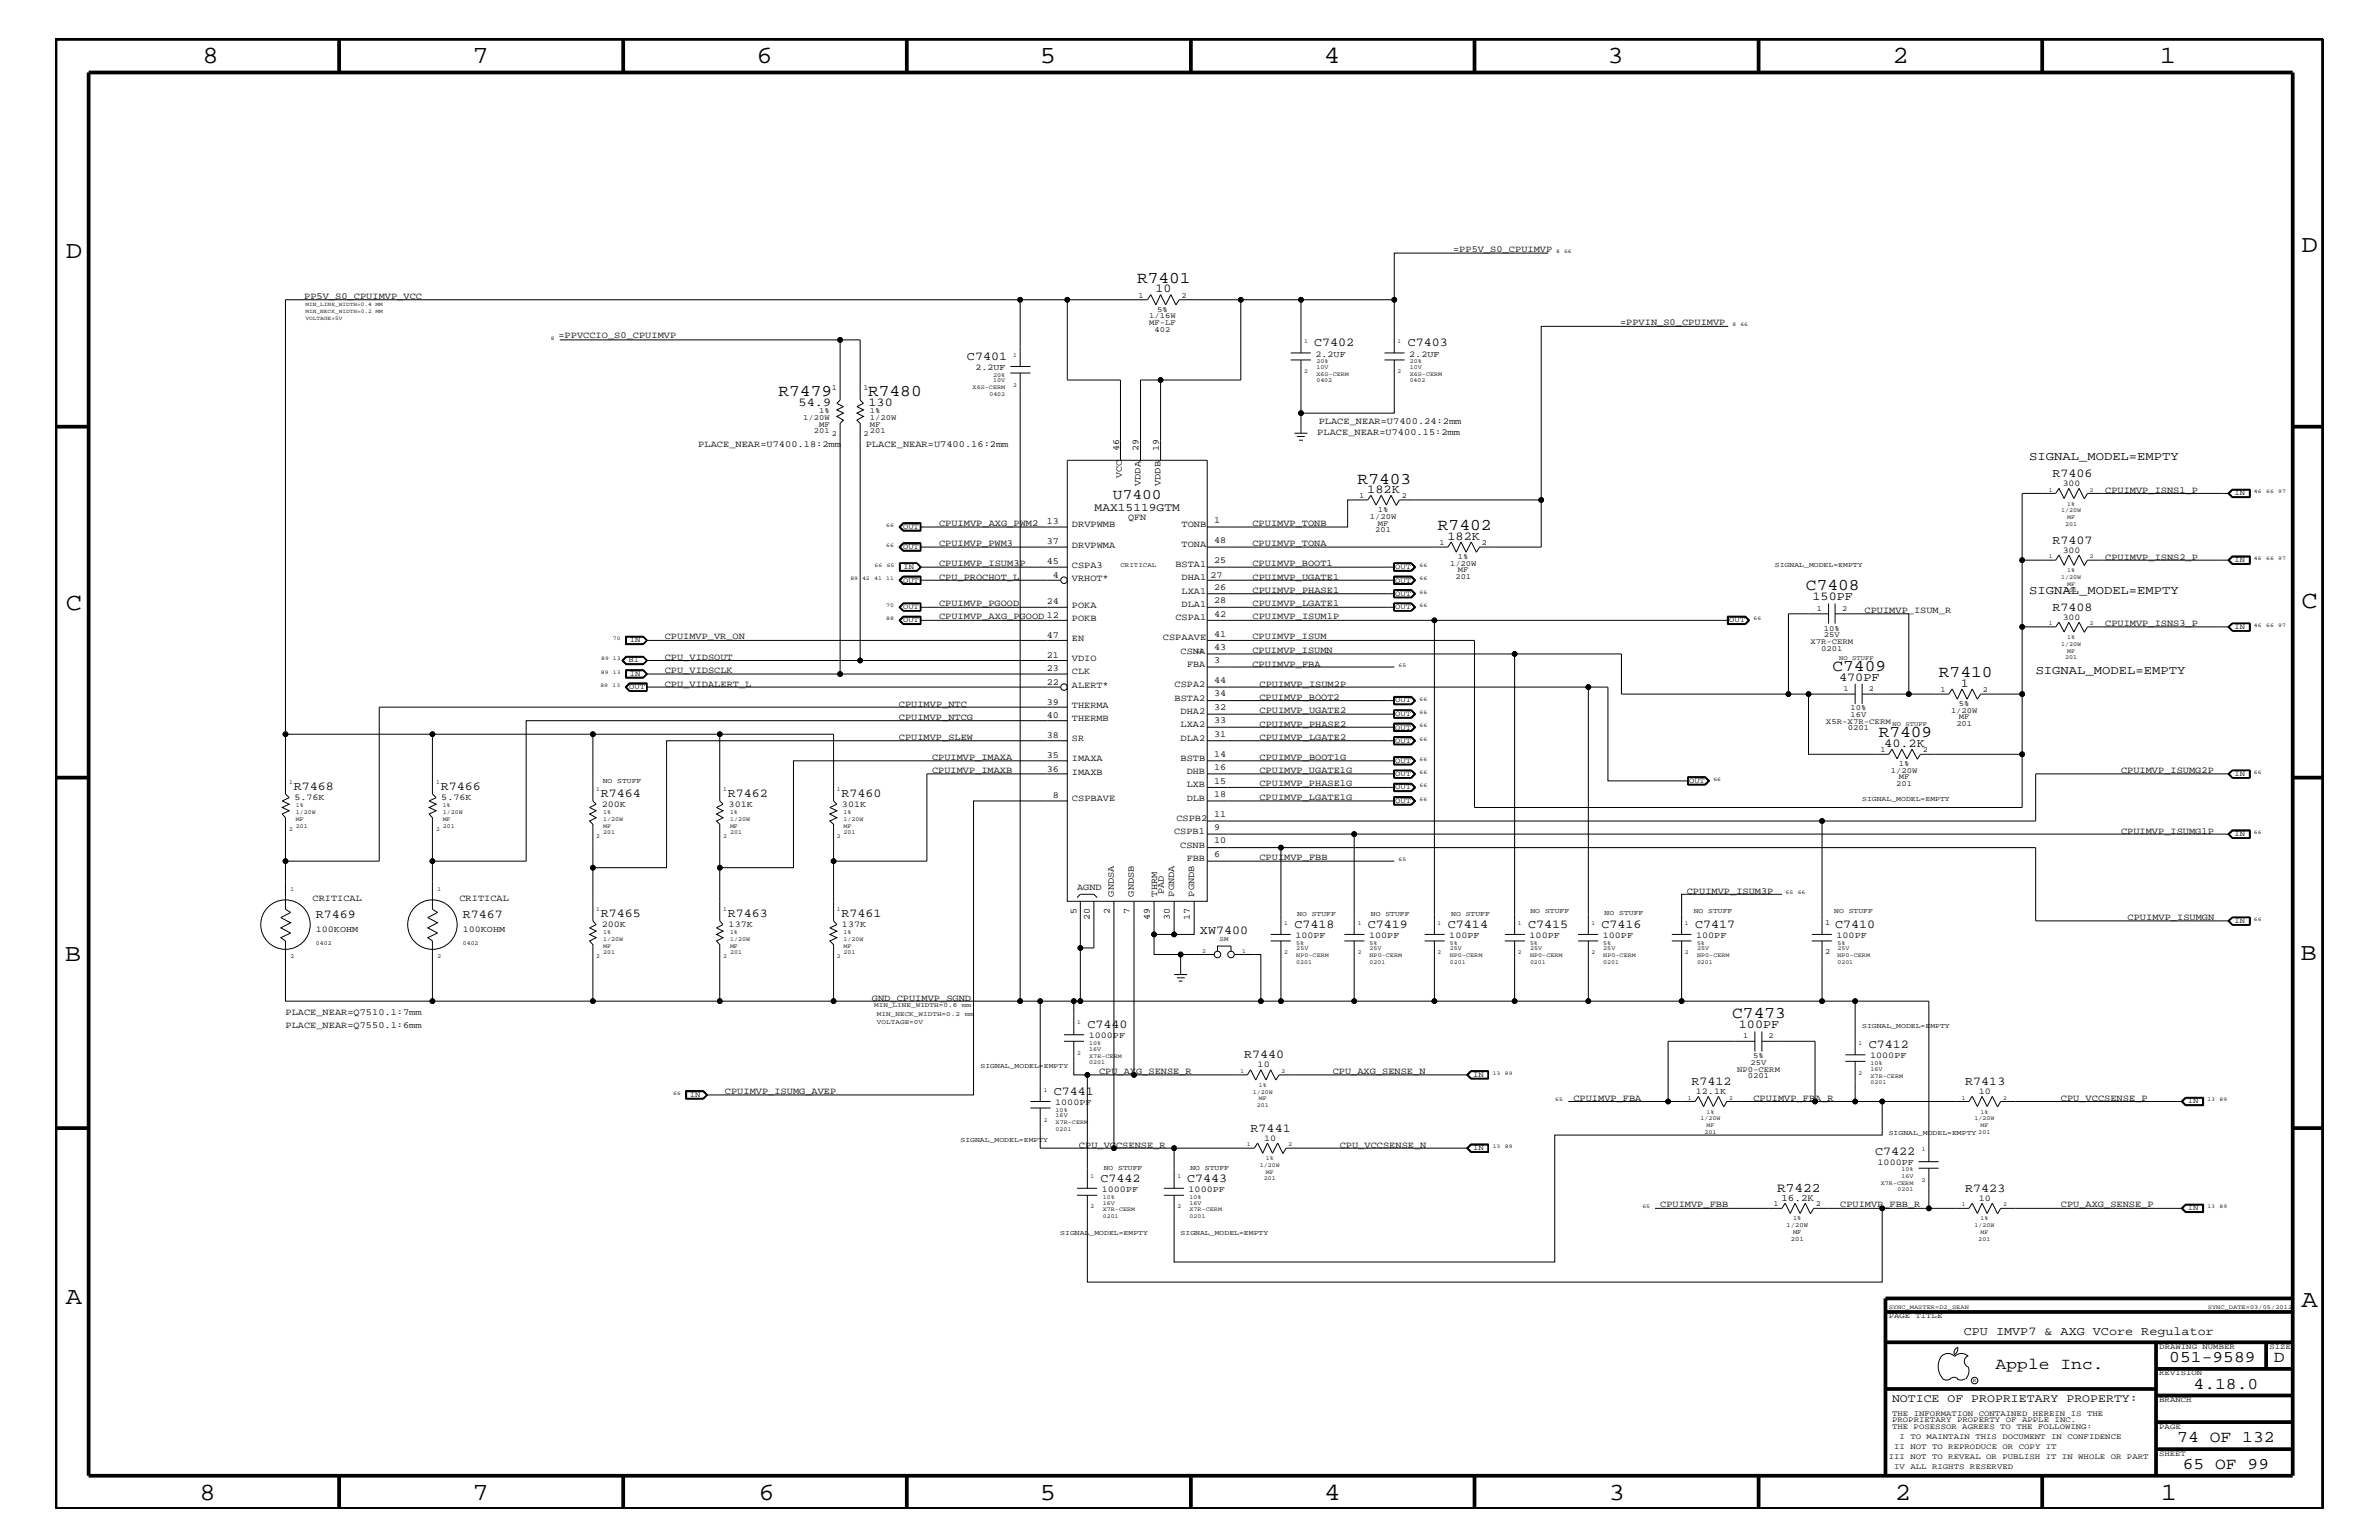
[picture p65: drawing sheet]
<svg xmlns="http://www.w3.org/2000/svg" width="432mm" height="279mm" viewBox="0 0 432 279" stroke-linecap="round" stroke-linejoin="round" font-family="sans-serif">
<defs><g id="words">
<g font-size="4.5">
<text x="36.7" y="11.5">8</text>
<text x="85.8" y="11.5">7</text>
<text x="137.3" y="11.5">6</text>
<text x="188.7" y="11.5">5</text>
<text x="240.3" y="11.5">4</text>
<text x="291.8" y="11.5">3</text>
<text x="343.5" y="11.5">2</text>
<text x="392" y="11.5">1</text>
<text x="11.9" y="46.8">D</text>
<text x="417.7" y="45.7">D</text>
<text x="11.9" y="110.6">C</text>
<text x="417.7" y="110.3">C</text>
<text x="11.8" y="174.3">B</text>
<text x="417.6" y="174.2">B</text>
<text x="11.9" y="236.7">A</text>
<text x="417.7" y="237.1">A</text>
<text x="36.2" y="272.1">8</text>
<text x="85.8" y="272.1">7</text>
<text x="137.7" y="272.1">6</text>
<text x="188.7" y="272.1">5</text>
<text x="240.4" y="272.1">4</text>
<text x="292" y="272.1">3</text>
<text x="343.9" y="272.1">2</text>
<text x="392.2" y="272.1">1</text>
</g>
<g font-size="3">
<text x="206.4" y="51.3">R7401</text>
<text x="141.3" y="71.8">R7479</text>
<text x="157.6" y="71.8">R7480</text>
<text x="246.4" y="87.7">R7403</text>
<text x="261" y="96.2">R7402</text>
<text x="327.8" y="107.1">C7408</text>
<text x="332.6" y="121.7">C7409</text>
<text x="351.9" y="122.9">R7410</text>
<text x="341" y="133.8">R7409</text>
<text x="314.4" y="184.7">C7473</text>
<text x="362.2" y="248.4">Apple Inc.</text>
<text x="393.7" y="247.1">051-9589</text>
<text x="398.1" y="252">4.18.0</text>
<text x="412.7" y="247.1">D</text>
<text x="395.2" y="261.6">74 OF 132</text>
<text x="396.2" y="266.6">65 OF 99</text>
</g>
<text font-size="2.6" x="202" y="90.6">U7400</text>
<text font-size="2.4" x="322.5" y="216.2">R7422</text>
<g font-size="2.2">
<text x="209.7" y="53">10</text>
<text x="175.5" y="65.3">C7401</text>
<text x="238.5" y="62.9">C7402</text>
<text x="255.5" y="62.9">C7403</text>
<text x="144.9" y="73.7">54.9</text>
<text x="157.6" y="73.7">130</text>
<text x="368.3" y="83.5">SIGNAL_MODEL=EMPTY</text>
<text x="248.2" y="89.4">182K</text>
<text x="372.5" y="86.5">R7406</text>
<text x="262.7" y="97.9">182K</text>
<text x="372.5" y="98.7">R7407</text>
<text x="368.3" y="107.7">SIGNAL_MODEL=EMPTY</text>
<text x="329" y="108.9">150PF</text>
<text x="372.5" y="110.8">R7408</text>
<text x="333.8" y="123.5">470PF</text>
<text x="355.9" y="124.6">1</text>
<text x="369.5" y="122.3">SIGNAL_MODEL=EMPTY</text>
<text x="342" y="135.5">40.2K</text>
<text x="53.3" y="143.4">R7468</text>
<text x="80" y="143.4">R7466</text>
<text x="109.1" y="144.6">R7464</text>
<text x="132.1" y="144.6">R7462</text>
<text x="152.7" y="144.6">R7460</text>
<text x="57.3" y="166.5">R7469</text>
<text x="84" y="166.5">R7467</text>
<text x="109.1" y="166.4">R7465</text>
<text x="132.1" y="166.4">R7463</text>
<text x="152.7" y="166.4">R7461</text>
<text x="217.8" y="169.4">XW7400</text>
<text x="234.9" y="168.3">C7418</text>
<text x="248.2" y="168.3">C7419</text>
<text x="262.8" y="168.3">C7414</text>
<text x="277.4" y="168.3">C7415</text>
<text x="290.7" y="168.3">C7416</text>
<text x="307.7" y="168.3">C7417</text>
<text x="333.1" y="168.3">C7410</text>
<text x="197.4" y="186.5">C7440</text>
<text x="225.8" y="192">R7440</text>
<text x="315.6" y="186.5">100PF</text>
<text x="339.2" y="190.2">C7412</text>
<text x="307" y="196.8">R7412</text>
<text x="356.7" y="196.8">R7413</text>
<text x="191.3" y="198.7">C7441</text>
<text x="227" y="205.3">R7441</text>
<text x="340.4" y="209.6">C7422</text>
<text x="199.7" y="214.4">C7442</text>
<text x="215.5" y="214.4">C7443</text>
<text x="356.7" y="216.2">R7423</text>
<text x="356.4" y="242.3">CPU IMVP7 &amp; AXG VCore Regulator</text>
</g>
<g font-size="2.1">
<text x="198.7" y="92.7">MAX15119GTM</text>
<text x="343.4" y="254.4">NOTICE OF PROPRIETARY PROPERTY:</text>
</g>
<text font-size="1.8" x="323.3" y="217.9">16.2K</text>
<g font-size="1.7">
<text x="263.7" y="45.7">=PP5V_S0_CPUIMVP</text>
<text x="55.2" y="54.2">PP5V_S0_CPUIMVP_VCC</text>
<text x="294" y="59">=PPVIN_S0_CPUIMVP</text>
<text x="101.3" y="61.4">=PPVCCIO_S0_CPUIMVP</text>
<text x="239.4" y="76.9">PLACE_NEAR=U7400.24:2mm</text>
<text x="126.7" y="81.1">PLACE_NEAR=U7400.18:2mm</text>
<text x="157.1" y="81.1">PLACE_NEAR=U7400.16:2mm</text>
<text x="203.1" y="81.8" transform="rotate(-90 203.1 81.8)">46</text>
<text x="206.7" y="81.8" transform="rotate(-90 206.7 81.8)">29</text>
<text x="210.3" y="81.8" transform="rotate(-90 210.3 81.8)">19</text>
<text x="239.1" y="78.9">PLACE_NEAR=U7400.15:2mm</text>
<text x="203.6" y="86.8" transform="rotate(-90 203.6 86.8)">VCC</text>
<text x="207" y="88.2" transform="rotate(-90 207 88.2)">VDDA</text>
<text x="210.7" y="88.2" transform="rotate(-90 210.7 88.2)">VDDB</text>
<text x="382.1" y="89.4">CPUIMVP_ISNS1_P</text>
<text x="170.4" y="95.4">CPUIMVP_AXG_PWM2</text>
<text x="190" y="95.1">13</text>
<text x="194.6" y="95.7">DRVPWMB</text>
<text x="204.8" y="94.3">QFN</text>
<text x="214.5" y="95.6">TONB</text>
<text x="220.4" y="94.9">1</text>
<text x="227.3" y="95.4">CPUIMVP_TONB</text>
<text x="170.4" y="99.1">CPUIMVP_PWM3</text>
<text x="190" y="98.7">37</text>
<text x="194.6" y="99.3">DRVPWMA</text>
<text x="214.5" y="99.3">TONA</text>
<text x="220.4" y="98.5">48</text>
<text x="227.3" y="99.1">CPUIMVP_TONA</text>
<text x="382.1" y="101.5">CPUIMVP_ISNS2_P</text>
<text x="170.4" y="102.7">CPUIMVP_ISUM3P</text>
<text x="170.4" y="105.2">CPU_PROCHOT_L</text>
<text x="190" y="102.4">45</text>
<text x="191.1" y="104.8">4</text>
<text x="194.6" y="103">CSPA3</text>
<text x="194.6" y="105.4">VRHOT*</text>
<text x="213.4" y="102.9">BSTA1</text>
<text x="214.5" y="107.7">LXA1</text>
<text x="214.5" y="105.3">DHA1</text>
<text x="219.7" y="104.8">27</text>
<text x="220.4" y="102.1">25</text>
<text x="220.4" y="107">26</text>
<text x="227.3" y="105.2">CPUIMVP_UGATE1</text>
<text x="227.3" y="107.6">CPUIMVP_PHASE1</text>
<text x="227.3" y="102.7">CPUIMVP_BOOT1</text>
<text x="170.4" y="110">CPUIMVP_PGOOD</text>
<text x="170.4" y="112.4">CPUIMVP_AXG_PGOOD 12</text>
<text x="190" y="109.7">24</text>
<text x="194.6" y="112.7">POKB</text>
<text x="194.6" y="110.3">POKA</text>
<text x="213.4" y="112.6">CSPA1</text>
<text x="214.5" y="110.2">DLA1</text>
<text x="220.4" y="109.4">28</text>
<text x="220.4" y="111.9">42</text>
<text x="227.3" y="112.4">CPUIMVP_ISUM1P</text>
<text x="227.3" y="110">CPUIMVP_LGATE1</text>
<text x="338.4" y="111.2">CPUIMVP_ISUM_R</text>
<text x="382.1" y="113.7">CPUIMVP_ISNS3_P</text>
<text x="120.6" y="116">CPUIMVP_VR_ON</text>
<text x="120.6" y="119.7">CPU_VIDSOUT</text>
<text x="190" y="115.8">47</text>
<text x="190" y="119.4">21</text>
<text x="194.6" y="116.4">EN</text>
<text x="211.1" y="116.2">CSPAAVE</text>
<text x="214.3" y="118.6">CSNA</text>
<text x="220.4" y="117.9">43</text>
<text x="220.4" y="115.5">41</text>
<text x="227.3" y="116">CPUIMVP_ISUM</text>
<text x="227.3" y="118.5">CPUIMVP_ISUMN</text>
<text x="120.6" y="124.6">CPU_VIDALERT_L</text>
<text x="120.6" y="122.1">CPU_VIDSCLK</text>
<text x="190" y="124.2">22</text>
<text x="190" y="121.8">23</text>
<text x="194.6" y="122.4">CLK</text>
<text x="194.6" y="120">VDIO</text>
<text x="194.6" y="124.8">ALERT*</text>
<text x="213.2" y="124.7">CSPA2</text>
<text x="215.5" y="121">FBA</text>
<text x="220.4" y="120.3">3</text>
<text x="220.4" y="124">44</text>
<text x="227.3" y="120.9">CPUIMVP_FBA</text>
<text x="228.6" y="124.6">CPUIMVP_ISUM2P</text>
<text x="163.2" y="128.2">CPUIMVP_NTC</text>
<text x="163.2" y="130.6">CPUIMVP_NTCG</text>
<text x="190" y="127.9">39</text>
<text x="190" y="130.3">40</text>
<text x="194.6" y="130.8">THERMB</text>
<text x="194.6" y="128.5">THERMA</text>
<text x="213.2" y="127.1">BSTA2</text>
<text x="214.3" y="131.9">LXA2</text>
<text x="214.3" y="129.6">DHA2</text>
<text x="220.4" y="128.8">32</text>
<text x="220.4" y="126.4">34</text>
<text x="220.4" y="131.3">33</text>
<text x="228.6" y="131.9">CPUIMVP_PHASE2</text>
<text x="228.6" y="129.4">CPUIMVP_UGATE2</text>
<text x="228.6" y="126.9">CPUIMVP_BOOT2</text>
<text x="163.2" y="134.2">CPUIMVP_SLEW</text>
<text x="169.2" y="137.9">CPUIMVP_IMAXA</text>
<text x="190" y="137.5">35</text>
<text x="190" y="133.9">38</text>
<text x="194.6" y="134.5">SR</text>
<text x="214.3" y="134.4">DLA2</text>
<text x="220.4" y="133.6">31</text>
<text x="220.4" y="137.3">14</text>
<text x="228.6" y="137.9">CPUIMVP_BOOT1G</text>
<text x="228.6" y="134.2">CPUIMVP_LGATE2</text>
<text x="169.2" y="140.3">CPUIMVP_IMAXB</text>
<text x="190" y="140">36</text>
<text x="194.6" y="140.6">IMAXB</text>
<text x="194.6" y="138.1">IMAXA</text>
<text x="214.3" y="138">BSTB</text>
<text x="215.4" y="140.4">DHB</text>
<text x="215.4" y="142.9">LXB</text>
<text x="220.4" y="139.7">16</text>
<text x="220.4" y="142.2">15</text>
<text x="228.6" y="140.3">CPUIMVP_UGATE1G</text>
<text x="228.6" y="142.7">CPUIMVP_PHASE1G</text>
<text x="385" y="140.3">CPUIMVP_ISUMG2P</text>
<text x="191.1" y="144.8">8</text>
<text x="194.6" y="145.4">CSPBAVE</text>
<text x="213.5" y="149">CSPB2</text>
<text x="215.4" y="145.3">DLB</text>
<text x="220.4" y="144.6">18</text>
<text x="220.4" y="148.2">11</text>
<text x="228.6" y="145.1">CPUIMVP_LGATE1G</text>
<text x="213.1" y="151.3">CSPB1</text>
<text x="214.2" y="153.8">CSNB</text>
<text x="220.4" y="155.5">6</text>
<text x="220.4" y="153">10</text>
<text x="220.4" y="150.7">9</text>
<text x="385" y="151.2">CPUIMVP_ISUMG1P</text>
<text x="195.5" y="161.4">AGND</text>
<text x="215.4" y="156.2">FBB</text>
<text x="228.6" y="156.1">CPUIMVP_FBB</text>
<text x="56.7" y="163.5">CRITICAL</text>
<text x="83.4" y="163.5">CRITICAL</text>
<text x="195.4" y="165.8" transform="rotate(-90 195.4 165.8)">5</text>
<text x="197.8" y="166.9" transform="rotate(-90 197.8 166.9)">20</text>
<text x="201.4" y="165.8" transform="rotate(-90 201.4 165.8)">2</text>
<text x="202.2" y="162.7" transform="rotate(-90 202.2 162.7)">GNDSA</text>
<text x="205.1" y="165.8" transform="rotate(-90 205.1 165.8)">7</text>
<text x="205.8" y="162.7" transform="rotate(-90 205.8 162.7)">GNDSB</text>
<text x="208.7" y="166.9" transform="rotate(-90 208.7 166.9)">49</text>
<text x="210.1" y="162.7" transform="rotate(-90 210.1 162.7)">THRM</text>
<text x="211.2" y="162.2" transform="rotate(-90 211.2 162.2)">PAD</text>
<text x="212.3" y="166.9" transform="rotate(-90 212.3 166.9)">30</text>
<text x="213.1" y="162.7" transform="rotate(-90 213.1 162.7)">PGNDA</text>
<text x="216" y="166.9" transform="rotate(-90 216 166.9)">17</text>
<text x="216.7" y="162.7" transform="rotate(-90 216.7 162.7)">PGNDB</text>
<text x="306.2" y="162.2">CPUIMVP_ISUM3P</text>
<text x="386.2" y="167">CPUIMVP_ISUMGN</text>
<text x="51.8" y="184.1">PLACE_NEAR=Q7510.1:7mm</text>
<text x="158.2" y="181.6">GND_CPUIMVP_SGND</text>
<text x="51.8" y="186.5">PLACE_NEAR=Q7550.1:6mm</text>
<text x="199.5" y="194.8">CPU_AXG_SENSE_R</text>
<text x="241.9" y="194.8">CPU_AXG_SENSE_N</text>
<text x="131.6" y="198.5">CPUIMVP_ISUMG_AVEP</text>
<text x="285.6" y="199.7">CPUIMVP_FBA</text>
<text x="318.3" y="199.7">CPUIMVP_FBA_R</text>
<text x="374.1" y="199.7">CPU_VCCSENSE_P</text>
<text x="195.8" y="208.2">CPU_VCCSENSE_R</text>
<text x="243.2" y="208.2">CPU_VCCSENSE_N</text>
<text x="301.3" y="219.1">CPUIMVP_FBB</text>
<text x="334" y="219.1">CPUIMVP_FBB_R</text>
<text x="374.1" y="219.1">CPU_AXG_SENSE_P</text>
</g>
<g font-size="1.6">
<text x="238.8" y="64.7">2.2UF</text>
<text x="255.8" y="64.7">2.2UF</text>
<text x="177" y="67.1">2.2UF</text>
<text x="374.4" y="88.2">300</text>
<text x="374.4" y="100.4">300</text>
<text x="374.4" y="112.5">300</text>
<text x="53.4" y="145.1">5.76K</text>
<text x="80.1" y="145.1">5.76K</text>
<text x="109.2" y="146.4">200K</text>
<text x="132.2" y="146.4">301K</text>
<text x="152.8" y="146.4">301K</text>
<text x="57.3" y="169.1">100KOHM</text>
<text x="84" y="169.1">100KOHM</text>
<text x="109.2" y="168.2">200K</text>
<text x="132.2" y="168.2">137K</text>
<text x="152.8" y="168.2">137K</text>
<text x="235.1" y="170.1">100PF</text>
<text x="248.5" y="170.1">100PF</text>
<text x="263.1" y="170.1">100PF</text>
<text x="277.6" y="170.1">100PF</text>
<text x="290.9" y="170.1">100PF</text>
<text x="307.8" y="170.1">100PF</text>
<text x="333.3" y="170.1">100PF</text>
<text x="197.6" y="188.3">1000PF</text>
<text x="339.4" y="192">1000PF</text>
<text x="228.3" y="193.7">10</text>
<text x="191.5" y="200.4">1000PF</text>
<text x="307.8" y="198.5">12.1K</text>
<text x="359.2" y="198.5">10</text>
<text x="229.4" y="207">10</text>
<text x="340.8" y="211.4">1000PF</text>
<text x="200" y="216.2">1000PF</text>
<text x="215.7" y="216.2">1000PF</text>
<text x="359.2" y="217.9">10</text>
</g>
<g font-size="1.4">
<text x="206.7" y="54">1</text>
<text x="208.6" y="57.8">1/16W</text>
<text x="208.6" y="59">MF-LF</text>
<text x="210" y="56.6">5%</text>
<text x="214.5" y="54">2</text>
<text x="209.5" y="60.2">402</text>
<text x="151" y="70.7">1</text>
<text x="156.7" y="70.7">1</text>
<text x="145.8" y="76.2">1/20W</text>
<text x="148.7" y="75">1%</text>
<text x="148.7" y="77.4">MF</text>
<text x="157.9" y="75">1%</text>
<text x="157.9" y="76.2">1/20W</text>
<text x="157.9" y="77.4">MF</text>
<text x="147.7" y="78.6">201</text>
<text x="151" y="79.2">2</text>
<text x="156.7" y="79.2">2</text>
<text x="157.9" y="78.6">201</text>
<text x="405.6" y="89.9">IN</text>
<text x="163.9" y="96">OUT</text>
<text x="246.7" y="90.4">1</text>
<text x="248.6" y="94.2">1/20W</text>
<text x="250.1" y="95.4">MF</text>
<text x="250.1" y="92.9">1%</text>
<text x="254.4" y="90.4">2</text>
<text x="163.9" y="99.6">OUT</text>
<text x="249.6" y="96.5">201</text>
<text x="261.3" y="98.8">1</text>
<text x="264.6" y="101.4">1%</text>
<text x="269" y="98.8">2</text>
<text x="163.9" y="105.7">OUT</text>
<text x="164" y="103.2">IN</text>
<text x="253.2" y="103.2">OUT</text>
<text x="253.2" y="105.7">OUT</text>
<text x="263.2" y="102.6">1/20W</text>
<text x="264.2" y="105">201</text>
<text x="264.6" y="103.8">MF</text>
<text x="405.6" y="102.1">IN</text>
<text x="163.9" y="110.5">OUT</text>
<text x="163.9" y="112.9">OUT</text>
<text x="253.2" y="108.1">OUT</text>
<text x="253.2" y="110.5">OUT</text>
<text x="313.9" y="112.9">OUT</text>
<text x="329.8" y="110.8">1</text>
<text x="334.3" y="110.8">2</text>
<text x="114.3" y="116.5">IN</text>
<text x="328.6" y="116.8">X7R-CERM</text>
<text x="330.5" y="118.1">0201</text>
<text x="331" y="115.6">25V</text>
<text x="331" y="114.4">10%</text>
<text x="405.6" y="114.2">IN</text>
<text x="114" y="120.2">BI</text>
<text x="114.2" y="125.1">OUT</text>
<text x="114.3" y="122.6">IN</text>
<text x="334.6" y="125.3">1</text>
<text x="339.2" y="125.3">2</text>
<text x="352.2" y="125.5">1</text>
<text x="359.9" y="125.5">2</text>
<text x="253.2" y="127.5">OUT</text>
<text x="253.2" y="129.9">OUT</text>
<text x="331.4" y="131.3">X5R-X7R-CERM</text>
<text x="335.9" y="130.2">16V</text>
<text x="335.9" y="128.9">10%</text>
<text x="354.1" y="129.3">1/20W</text>
<text x="355.1" y="131.7">201</text>
<text x="355.6" y="130.5">MF</text>
<text x="355.6" y="128">5%</text>
<text x="253.2" y="132.4">OUT</text>
<text x="253.2" y="134.7">OUT</text>
<text x="335.4" y="132.5">0201</text>
<text x="341.3" y="136.4">1</text>
<text x="349" y="136.4">2</text>
<text x="253.2" y="138.4">OUT</text>
<text x="253.2" y="140.8">OUT</text>
<text x="253.2" y="143.2">OUT</text>
<text x="306.6" y="142">OUT</text>
<text x="343.2" y="140.2">1/20W</text>
<text x="344.2" y="142.6">201</text>
<text x="344.6" y="139">1%</text>
<text x="344.6" y="141.4">MF</text>
<text x="405.6" y="140.8">IN</text>
<text x="253.2" y="145.7">OUT</text>
<text x="405.6" y="151.8">IN</text>
<text x="331.3" y="167.8">1</text>
<text x="405.6" y="167.5">IN</text>
<text x="331.3" y="173.2">2</text>
<text x="316.4" y="188.3">1</text>
<text x="318.2" y="192">5%</text>
<text x="321" y="188.3">2</text>
<text x="267.4" y="195.4">IN</text>
<text x="315.3" y="194.4">NP0-CERM</text>
<text x="317.2" y="195.6">0201</text>
<text x="317.8" y="193.2">25V</text>
<text x="125.2" y="199">IN</text>
<text x="397.1" y="200.2">IN</text>
<text x="267.4" y="208.7">IN</text>
<text x="321.9" y="218.9">1</text>
<text x="329.6" y="218.9">2</text>
<text x="397.1" y="219.6">IN</text>
<text x="342.8" y="239.2">PAGE TITLE</text>
<text x="391.9" y="244.7">DRAWING NUMBER</text>
<text x="411.9" y="244.7">SIZE</text>
<text x="391.9" y="249.5">REVISION</text>
<text x="343.4" y="256.8">THE INFORMATION CONTAINED HEREIN IS THE</text>
<text x="391.9" y="254.4">BRANCH</text>
<text x="343.4" y="258">PROPRIETARY PROPERTY OF APPLE INC.</text>
<text x="343.4" y="259.3">THE POSESSOR AGREES TO THE FOLLOWING:</text>
<text x="343.8" y="262.9">II NOT TO REPRODUCE OR COPY IT</text>
<text x="344.8" y="261.1">I TO MAINTAIN THIS DOCUMENT IN CONFIDENCE</text>
<text x="391.9" y="259.3">PAGE</text>
<text x="342.8" y="264.7">III NOT TO REVEAL OR PUBLISH IT IN WHOLE OR PART</text>
<text x="343.8" y="266.6">IV ALL RIGHTS RESERVED</text>
<text x="391.9" y="264.1">SHEET</text>
</g>
<g font-size="1.3">
<text x="322.2" y="102.9">SIGNAL_MODEL=EMPTY</text>
<text x="109.4" y="142">NO STUFF</text>
<text x="338" y="145.3">SIGNAL_MODEL=EMPTY</text>
<text x="235.5" y="166.2">NO STUFF</text>
<text x="248.8" y="166.2">NO STUFF</text>
<text x="263.4" y="166.2">NO STUFF</text>
<text x="277.8" y="165.6">NO STUFF</text>
<text x="291.3" y="166.1">NO STUFF</text>
<text x="307.4" y="165.7">NO STUFF</text>
<text x="332.9" y="165.7">NO STUFF</text>
<text x="338" y="186.5">SIGNAL_MODEL=EMPTY</text>
<text x="178" y="193.7">SIGNAL_MODEL=EMPTY</text>
<text x="174.3" y="207.1">SIGNAL_MODEL=EMPTY</text>
<text x="342.8" y="205.9">SIGNAL_MODEL=EMPTY</text>
<text x="200.3" y="212.3">NO STUFF</text>
<text x="216.1" y="212.3">NO STUFF</text>
<text x="192.4" y="224.1">SIGNAL_MODEL=EMPTY</text>
<text x="214.3" y="224.1">SIGNAL_MODEL=EMPTY</text>
</g>
<g font-size="1.2">
<text x="203.4" y="102.9">CRITICAL</text>
<text x="333.8" y="119.7">NO STUFF</text>
<text x="343.5" y="131.8">NO STUFF</text>
<text x="221.4" y="170.7">SM</text>
<text x="158.7" y="182.7">MIN_LINE_WIDTH=0.6</text>
<text x="159.2" y="185.7">VOLTAGE=0V</text>
<text x="159.2" y="184.3">MIN_NECK_WIDTH=0.2</text>
<text x="174.6" y="182.7">mm</text>
<text x="175.1" y="184.3">mm</text>
<text x="325.5" y="221.4">1%</text>
<text x="324.3" y="222.6">1/20W</text>
<text x="325" y="225.1">201</text>
<text x="325.5" y="223.9">MF</text>
</g>
<g font-size="1.1">
<text x="183.9" y="64.7">1</text>
<text x="236.7" y="62.3">1</text>
<text x="238.9" y="65.9">20%</text>
<text x="253.7" y="62.3">1</text>
<text x="255.9" y="65.9">20%</text>
<text x="176.5" y="70.6">X6S-CERM</text>
<text x="179.6" y="71.8">0402</text>
<text x="180.3" y="68.4">20%</text>
<text x="180.3" y="69.4">10V</text>
<text x="183.9" y="70.1">2</text>
<text x="236.7" y="67.7">2</text>
<text x="238.9" y="69.4">0402</text>
<text x="238.9" y="68.2">X6S-CERM</text>
<text x="238.9" y="67">10V</text>
<text x="253.7" y="67.7">2</text>
<text x="255.9" y="69.4">0402</text>
<text x="255.9" y="68.2">X6S-CERM</text>
<text x="255.9" y="67">10V</text>
<text x="371.9" y="89.2">1</text>
<text x="379.3" y="89.2">2</text>
<text x="374.1" y="92.9">1/20W</text>
<text x="374.8" y="95.4">201</text>
<text x="375.2" y="94.2">MF</text>
<text x="375.2" y="91.7">1%</text>
<text x="371.9" y="101.3">1</text>
<text x="379.3" y="101.3">2</text>
<text x="374.1" y="105">1/20W</text>
<text x="374.8" y="107.5">201</text>
<text x="375.2" y="106.3">MF</text>
<text x="375.2" y="103.8">1%</text>
<text x="371.9" y="113.4">1</text>
<text x="379.3" y="113.4">2</text>
<text x="374.1" y="117.2">1/20W</text>
<text x="374.8" y="119.6">201</text>
<text x="375.2" y="118.4">MF</text>
<text x="375.2" y="115.9">1%</text>
<text x="52.5" y="142.3">1</text>
<text x="79.2" y="142.3">1</text>
<text x="108.2" y="143.5">1</text>
<text x="131.2" y="143.5">1</text>
<text x="151.9" y="143.5">1</text>
<text x="53.7" y="146.5">1%</text>
<text x="53.7" y="147.7">1/20W</text>
<text x="53.7" y="149">MF</text>
<text x="80.3" y="146.5">1%</text>
<text x="80.3" y="147.7">1/20W</text>
<text x="80.3" y="149">MF</text>
<text x="109.5" y="147.7">1%</text>
<text x="109.5" y="149">1/20W</text>
<text x="132.5" y="149">1/20W</text>
<text x="132.5" y="147.7">1%</text>
<text x="153.1" y="149">1/20W</text>
<text x="153.1" y="147.7">1%</text>
<text x="52.5" y="150.7">2</text>
<text x="53.7" y="150.1">201</text>
<text x="79.2" y="150.7">2</text>
<text x="80.3" y="150.1">201</text>
<text x="108.2" y="152">2</text>
<text x="109.5" y="150.1">MF</text>
<text x="109.5" y="151.3">201</text>
<text x="131.2" y="152">2</text>
<text x="132.5" y="150.1">MF</text>
<text x="132.5" y="151.3">201</text>
<text x="151.9" y="152">2</text>
<text x="153.1" y="150.1">MF</text>
<text x="153.1" y="151.3">201</text>
<text x="52.7" y="161.7">1</text>
<text x="79.4" y="161.7">1</text>
<text x="108.2" y="165.3">1</text>
<text x="131.2" y="165.3">1</text>
<text x="151.9" y="165.3">1</text>
<text x="233.1" y="167.8">1</text>
<text x="246.5" y="167.8">1</text>
<text x="260.9" y="167.8">1</text>
<text x="275.5" y="167.8">1</text>
<text x="288.9" y="167.8">1</text>
<text x="305.8" y="167.8">1</text>
<text x="52.7" y="173.8">2</text>
<text x="57.3" y="171.4">0402</text>
<text x="79.4" y="173.8">2</text>
<text x="84" y="171.4">0402</text>
<text x="108.2" y="173.8">2</text>
<text x="109.5" y="169.5">1%</text>
<text x="109.5" y="172">MF</text>
<text x="109.5" y="170.7">1/20W</text>
<text x="109.5" y="173.2">201</text>
<text x="131.2" y="173.8">2</text>
<text x="132.5" y="170.7">1/20W</text>
<text x="132.5" y="169.5">1%</text>
<text x="132.5" y="172">MF</text>
<text x="132.5" y="173.2">201</text>
<text x="151.9" y="173.8">2</text>
<text x="153.1" y="169.5">1%</text>
<text x="153.1" y="172">MF</text>
<text x="153.1" y="170.7">1/20W</text>
<text x="153.1" y="173.2">201</text>
<text x="218.2" y="172.8">2</text>
<text x="225.5" y="172.8">1</text>
<text x="233.1" y="173.2">2</text>
<text x="235.3" y="173.7">NP0-CERM</text>
<text x="235.3" y="172.4">25V</text>
<text x="235.3" y="171.4">5%</text>
<text x="246.5" y="173.2">2</text>
<text x="248.6" y="173.7">NP0-CERM</text>
<text x="248.6" y="172.4">25V</text>
<text x="248.6" y="171.4">5%</text>
<text x="260.9" y="173.2">2</text>
<text x="263.1" y="173.7">NP0-CERM</text>
<text x="263.1" y="172.4">25V</text>
<text x="263.1" y="171.4">5%</text>
<text x="275.5" y="173.2">2</text>
<text x="277.7" y="173.7">NP0-CERM</text>
<text x="277.7" y="172.4">25V</text>
<text x="277.7" y="171.4">5%</text>
<text x="288.9" y="173.2">2</text>
<text x="291" y="173.7">NP0-CERM</text>
<text x="291" y="172.4">25V</text>
<text x="291" y="171.4">5%</text>
<text x="305.8" y="173.2">2</text>
<text x="308" y="173.7">NP0-CERM</text>
<text x="308" y="172.4">25V</text>
<text x="308" y="171.4">5%</text>
<text x="333.5" y="173.7">NP0-CERM</text>
<text x="333.5" y="172.4">25V</text>
<text x="333.5" y="171.4">5%</text>
<text x="235.3" y="174.9">0201</text>
<text x="248.6" y="174.9">0201</text>
<text x="263.1" y="174.9">0201</text>
<text x="277.7" y="174.9">0201</text>
<text x="291" y="174.9">0201</text>
<text x="308" y="174.9">0201</text>
<text x="333.5" y="174.9">0201</text>
<text x="195.5" y="185.9">1</text>
<text x="195.5" y="191.4">2</text>
<text x="197.7" y="190.6">16V</text>
<text x="197.7" y="191.9">X7R-CERM</text>
<text x="197.7" y="189.5">10%</text>
<text x="337.3" y="189.5">1</text>
<text x="197.7" y="193.1">0201</text>
<text x="225.1" y="194.7">1</text>
<text x="228.5" y="197.2">1%</text>
<text x="232.6" y="194.7">2</text>
<text x="337.3" y="195">2</text>
<text x="339.5" y="194.3">16V</text>
<text x="339.5" y="195.5">X7R-CERM</text>
<text x="339.5" y="196.7">0201</text>
<text x="339.5" y="193.2">10%</text>
<text x="189.5" y="198.1">1</text>
<text x="189.5" y="203.5">2</text>
<text x="191.6" y="202.7">16V</text>
<text x="191.6" y="204">X7R-CERM</text>
<text x="191.6" y="201.7">10%</text>
<text x="227.4" y="198.4">1/20W</text>
<text x="228.1" y="200.9">201</text>
<text x="228.5" y="199.6">MF</text>
<text x="306.3" y="199.5">1</text>
<text x="308.7" y="203.2">1/20W</text>
<text x="309.8" y="202">1%</text>
<text x="313.9" y="199.5">2</text>
<text x="356.1" y="199.5">1</text>
<text x="358.4" y="203.2">1/20W</text>
<text x="359.5" y="202">1%</text>
<text x="363.6" y="199.5">2</text>
<text x="191.6" y="205.2">0201</text>
<text x="226.3" y="208">1</text>
<text x="233.8" y="208">2</text>
<text x="309.4" y="205.7">201</text>
<text x="309.8" y="204.4">MF</text>
<text x="348.8" y="208.9">1</text>
<text x="359.1" y="205.7">201</text>
<text x="359.5" y="204.4">MF</text>
<text x="198" y="213.8">1</text>
<text x="213.7" y="213.8">1</text>
<text x="228.6" y="211.7">1/20W</text>
<text x="229.4" y="214.2">201</text>
<text x="229.7" y="210.5">1%</text>
<text x="229.7" y="213">MF</text>
<text x="341.4" y="214.9">X7R-CERM</text>
<text x="345.1" y="213.6">16V</text>
<text x="345.1" y="212.5">10%</text>
<text x="348.8" y="214.4">2</text>
<text x="198" y="219.2">2</text>
<text x="200.2" y="218.6">16V</text>
<text x="200.2" y="219.7">X7R-CERM</text>
<text x="200.2" y="220.9">0201</text>
<text x="200.2" y="217.5">10%</text>
<text x="213.7" y="219.2">2</text>
<text x="215.9" y="218.6">16V</text>
<text x="215.9" y="219.7">X7R-CERM</text>
<text x="215.9" y="220.9">0201</text>
<text x="215.9" y="217.5">10%</text>
<text x="344.4" y="216.1">0201</text>
<text x="356.1" y="218.9">1</text>
<text x="359.5" y="221.4">1%</text>
<text x="363.6" y="218.9">2</text>
<text x="358.4" y="222.6">1/20W</text>
<text x="359.1" y="225.1">201</text>
<text x="359.5" y="223.9">MF</text>
<text x="342.8" y="237.4">SYNC_MASTER=D2_SEAN</text>
<text x="400.7" y="237.4">SYNC_DATE=03/05/2012</text>
</g>
<g font-size="1">
<text x="282.4" y="45.9">8</text>
<text x="283.9" y="45.9">66</text>
<text x="55.5" y="58">VOLTAGE=5V</text>
<text x="55.5" y="56.8">MIN_NECK_WIDTH=0.2 MM</text>
<text x="55.5" y="55.6">MIN_LINE_WIDTH=0.4 MM</text>
<text x="314.5" y="59.2">8</text>
<text x="315.9" y="59.2">66</text>
<text x="100" y="61.7">8</text>
<text x="409.1" y="89.5">46</text>
<text x="411.3" y="89.5">66</text>
<text x="413.5" y="89.5">97</text>
<text x="160.9" y="95.6">66</text>
<text x="160.9" y="99.3">66</text>
<text x="409.1" y="101.6">46</text>
<text x="411.3" y="101.6">66</text>
<text x="413.5" y="101.6">97</text>
<text x="154.3" y="105.3">89 42</text>
<text x="158.7" y="105.3">41</text>
<text x="158.8" y="102.9">66</text>
<text x="160.9" y="105.3">11</text>
<text x="161" y="102.9">65</text>
<text x="257.6" y="107.7">66</text>
<text x="257.6" y="105.3">66</text>
<text x="257.6" y="102.9">66</text>
<text x="160.9" y="112.6">88</text>
<text x="160.9" y="110.2">70</text>
<text x="257.6" y="110.2">66</text>
<text x="318.3" y="112.6">66</text>
<text x="409.1" y="113.7">46</text>
<text x="411.3" y="113.7">66</text>
<text x="413.5" y="113.7">97</text>
<text x="109.1" y="119.8">89 13</text>
<text x="111.3" y="116.2">70</text>
<text x="217.1" y="118.5">66</text>
<text x="109" y="124.7">89</text>
<text x="109.1" y="122.3">89</text>
<text x="111.2" y="124.7">13</text>
<text x="111.3" y="122.3">13</text>
<text x="253.8" y="121">65</text>
<text x="257.6" y="131.9">66</text>
<text x="257.6" y="129.6">66</text>
<text x="257.6" y="127.1">66</text>
<text x="257.6" y="134.4">66</text>
<text x="257.6" y="142.9">66</text>
<text x="257.6" y="140.4">66</text>
<text x="257.6" y="138">66</text>
<text x="311" y="141.7">66</text>
<text x="409.1" y="140.4">66</text>
<text x="257.6" y="145.3">66</text>
<text x="409.1" y="151.3">66</text>
<text x="253.8" y="156.2">65</text>
<text x="324.1" y="162.2">65</text>
<text x="326.3" y="162.2">66</text>
<text x="409.1" y="167.1">66</text>
<text x="270.9" y="195">13</text>
<text x="273.1" y="195">89</text>
<text x="122.2" y="198.7">66</text>
<text x="282.3" y="199.8">65</text>
<text x="400.6" y="199.8">13</text>
<text x="402.8" y="199.8">89</text>
<text x="270.9" y="208.3">13</text>
<text x="273.1" y="208.3">89</text>
<text x="298.1" y="219.2">65</text>
<text x="400.6" y="219.2">13</text>
<text x="402.8" y="219.2">89</text>
<text x="358.1" y="250.7">R</text>
</g>
</g></defs>
<g fill="none" stroke="#000" stroke-width=".18">
<path d="M185.2 54.4h-133.4v78.8h26.7M193.7 54.4h14.6l.6-.9 .9 1.8 .9-1.8 .9 1.8 .9-1.8 .9 1.8 .6-.9h11.2v14.5h-14.5M193.7 54.4h-8.5v12.1M193.7 54.4v14.5h9.7v14.6M225.2 54.4h10.9v9.6M236.1 54.4h17M281 45.9h-27.9v18.1M313.7 59.2h-34v31.5M101.6 61.7h50.9v10.9l-.6 .6 1.2 .6-1.2 .6 1.2 .6-1.2 .6 1.2 .6-.6 .6v45.5M152.5 61.7h3.6v10.9l.6 .6-1.2 .6 1.2 .6-1.2 .6 1.2 .6-1.2 .6 .6 .6v43M183.4 67.7h3.6M183.4 66.5h3.6"/>
<path d="M185.2 67.7v113.9h3.6M234.3 65.3h3.6M234.3 64h3.6M235 78.6h2.3M235.4 79.2h1.4M235.8 79.9h.7M236.1 65.3v9.7h17v-9.7M236.1 75v3.6M251.3 65.3h3.6M251.3 64h3.6M163.2 99.3l.7-.8h3.2v1.5h-3.2zM163.3 95.6l.7-.7h3v1.3h-3z"/>
<path d="M163.9 94.9h3.2v1.5h-3.2l-.7-.8zM163.9 98.5l-.7 .8 .7 .6h3.2M163.9 94.9l-.7 .7 .7 .7h3.2M164 98.6h3v1.3h-3l-.7-.6zM167 98.7h-3l-.6 .6 .6 .6M167 99.3h26.7M167 95.6h26.7M167 95h-3l-.6 .6 .6 .6M193.7 83.5h25.4v80h-25.4zM207 83.5v-14.6h3.7v14.6M253.4 91.6l-.9-1.7-.9 1.7-.9-1.7-.9 1.7-1-1.7-.6 .8h-3.6v4.9h-25.5M253.4 91.7l.6-1h25.7v8.6h-11.1l-.6 .9-1-1.9-.9 1.9-.9-1.9-.9 1.9-.9-1.9-.6 1h-43.7"/>
<path d="M378.3 90.5l-.9-1.9-1 1.9-.9-1.9-.8 1.9-1-1.9-.6 .9h-6.1v12.1M404.6 89.5h-25.7l-.6 1M404.6 89.5l.6-.6h3.1v1.2h-3.1zM405.1 88.8h3.3v1.5h-3.3l-.7-.8zM405.2 88.8h3.1v1.4h-3.1M405.2 88.8l-.7 .7 .7 .7M112.9 119.8l.7-.7h3.2l.7 .7-.7 .8h-3.2zM113.1 119.8l.6-.6h3.1l.5 .6-.5 .6h-3.1zM113.5 115.4h3.3l.7 .8-.7 .8h-3.3zM113.6 115.5h3.2l.6 .7-.6 .7h-3.2zM113.7 115.6h3.1l.5 .6-.5 .6h-3.1zM116.8 119.2h-3.2l-.6 .6 .6 .7h3.2"/>
<path d="M116.8 119.2h-3.2l-.7 .6 .7 .7h3.2M116.8 119.2l.6 .6-.6 .7M117.3 119.8h76.4M117.3 116.2h76.4M163.2 105.3l.7-.8h3.2v1.5h-3.2zM163.2 112.6l.7-.8h3.2v1.5h-3.2zM163.2 102.1h3.3l.7 .8-.7 .8h-3.3zM163.3 105.3l.7-.6h3v1.2h-3zM163.3 102.1v1.5h3.2l.6-.7M163.3 103.5h3.2M163.3 102.2h3.2M163.4 102.2v1.3"/>
<path d="M163.9 109.4h3.2v1.5h-3.2M163.9 109.4l-.7 .8 .7 .7M164 109.5h3v1.3h-3M164 109.5l-.7 .7 .7 .6M164 109.5l-.6 .7 .6 .6M164 111.9l-.7 .7 .7 .6M164 104.7l-.6 .6 .6 .6h3M166.5 102.2l.5 .7-.5 .6M166.5 102.1l.6 .8M166.5 102.2l.6 .7M167 111.9v1.3M167 110.2h26.7"/>
<path d="M167 112h-3l-.6 .6 .6 .5h3M167 112.6h26.7M167 105.3h25.4M167 102.9h26.7M167.1 111.9h-3.2l-.7 .7 .7 .6h3.2M167.1 104.6h-3.2l-.7 .7 .7 .7M167.1 102.9l-.6 .6M219.1 118.6h55.8v50.9M219.1 110.2h34M219.1 112.6h94.6M219.1 116.2h48.5v30.3h99.4v-9.7M219.1 105.3h34"/>
<path d="M219.1 102.9h34M219.1 107.7h34M253 104.5h3.2l.8 .8-.8 .7h-3.2zM253 104.6h3.2l.7 .7-.7 .7M253 102.1h3.2l.8 .8-.8 .8h-3.2zM253 107h3.2l.8 .7-.8 .8h-3.2zM253 107h3.2l.7 .7-.7 .7h-3.2M253.1 107.1h3l.6 .6-.6 .6h-3M253.1 104.7h3l.7 .6-.7 .6h-3zM253.1 107v1.4M256.1 102.2l.6 .7-.6 .6M256.1 104.7l.6 .6-.6 .6h-3"/>
<path d="M256.1 109.5l.6 .7-.6 .6M256.1 109.5h-3v1.3h3M256.1 102.2l.7 .7-.7 .6M256.1 102.2h-3v1.3h3M256.1 107l.7 .7-.7 .7M256.1 109.5l.7 .7-.7 .6M256.2 109.4h-3.2v1.5h3.2M256.2 102.1l.7 .8-.7 .7h-3.2M256.2 109.4l.8 .8-.8 .7M256.2 109.4l.7 .8-.7 .7M260.4 112.6v56.9M274.9 118.6h19.4v7.3h30.3"/>
<path d="M313.5 111.8h3.3l.8 .8-.8 .7h-3.3zM313.6 111.9h3.2l.7 .7-.7 .6h-3.2zM313.7 112h3l.6 .6-.6 .5h-3M313.7 111.9v1.3M316.7 111.9l.7 .7-.7 .6M331.9 111.4h-7.3v14.5h12.1M331.9 109.5v3.6M333.1 111.4h13.4v14.5h7.2l.6-.9 1 1.9 .8-1.9 .9 1.9 1-1.9 .9 1.9 .6-1h7.5v-12.2M333.1 109.5v3.6M378.3 102.6l-.9-1.9-1 1.9-.9-1.9-.8 1.9-1-1.9-.6 .9h-6.1v12.1h6.1l.6-.8 1 1.8 .8-1.8 .9 1.8 1-1.8 .9 1.8M404.4 101.6l.7-.7h3.3v1.5h-3.3zM404.4 113.7l.7-.6h3.3v1.4h-3.3z"/>
<path d="M404.6 101.6h-25.7l-.6 1M404.6 113.7l.6 .7M404.6 113.7h-25.7l-.6 1.1M405.2 113.1h3.1M405.2 102.4l-.7-.8 .7-.6h3.1v1.4M405.2 101l-.7 .6 .7 .7h3.1M405.2 101h3.1M405.2 101l-.6 .6M405.2 114.4h3.1M405.2 113.1l-.7 .6 .7 .7M405.2 113.1l-.7 .6 .7 .8M405.2 113.1l-.6 .6"/>
<path d="M408.3 101v1.2h-3.1l-.6-.6M408.3 113.1v1.3M408.3 113.1v1.4M51.8 133.2v10.8l.7 .7-1.3 .6 1.3 .6-1.3 .6 1.3 .6-1.3 .6 .6 .7v16.6l.9 .6-1.7 .9 1.7 .9-1.7 .9 1.7 1-1.7 .8 .8 .6v10.9h26.7v-10.9l-.9-.6 1.8-.8-1.8-1 1.8-.9-1.8-.9 1.8-.9-.9-.6v-16.6l-.6-.7 1.3-.6-1.3-.6 1.3-.6-1.3-.6 1.3-.6-.7-.7v-10.8h29.1M113.5 124.7l.7-.8h3.2v1.5h-3.2zM113.5 121.5h3.3l.7 .8-.7 .7h-3.3zM113.6 122.9h3.2M113.6 121.5v1.5h3.2l.6-.7M113.6 121.6h3.2l.6 .7M113.7 122.9v-1.2h3.1l.5 .6-.5 .6M114.3 124.1h3v1.2h-3M114.3 124.1l-.7 .6 .7 .6"/>
<path d="M114.3 124.1l-.6 .6 .6 .6M116.8 121.5l.6 .8M117.3 122.3h76.4M117.3 124.7h75.1M117.4 122.3l-.6 .6M117.4 124h-3.2l-.7 .7 .7 .7M130.6 133.2h-23v12.1l.6 .6-1.2 .6 1.2 .6-1.2 .6 1.2 .7-1.2 .6 .6 .5v7.9h13.4v-23h72.7M193.7 138h-49.7v19.4h-13.4v-7.9l-.6-.5 1.2-.6-1.2-.7 1.2-.6-1.2-.6 1.2-.6-.6-.6v-12.1h20.7v12.1l.6 .6-1.3 .6 1.3 .6-1.3 .6 1.3 .7-1.3 .6 .7 .5v6.7h16.9v-15.8h25.5M193.7 130.8h-98.2v25.4h-17M193.7 128.3h-124.9v27.9h-17M219.1 124.7h69.2M219.1 127.1h34"/>
<path d="M219.1 129.6h34M219.1 131.9h34M219.1 134.4h34M219.1 138h34M219.1 121h34M253 126.4h3.2l.8 .7-.8 .8h-3.2zM253 128.8h3.2l.8 .8-.8 .7h-3.2zM253 131.2h3.2l.8 .7-.8 .8h-3.2zM253 133.6h3.2l.8 .8-.8 .8h-3.2zM253 137.3h3.2l.8 .7-.8 .8h-3.2zM253 126.4h3.2l.7 .7-.7 .7h-3.2M253 131.3h3.2l.7 .6-.7 .8"/>
<path d="M253 133.7h3.2l.7 .7-.7 .7h-3.2M253 137.4h3.2l.7 .6-.7 .7h-3.2M253.1 126.5h3l.6 .6-.6 .6h-3M253.1 133.8h3l.6 .6-.6 .6h-3M253.1 137.4h3l.6 .6-.6 .6h-3M253.1 126.4v1.4M253.1 131.3h3l.7 .6-.7 .7h-3zM253.1 133.7v1.4M253.1 137.4v1.3M256.1 128.9l.6 .7-.6 .6M256.1 131.3l.6 .6-.6 .6h-3M256.1 139.8l.6 .6-.6 .7"/>
<path d="M256.1 128.9h-3v1.3h3M256.1 139.8h-3v1.3h3M256.1 126.4l.7 .7-.7 .7M256.1 128.9l.7 .7-.7 .6M256.1 133.7l.7 .7-.7 .7M256.1 137.4l.7 .6-.7 .7M256.1 139.8l.7 .6-.7 .7M256.2 139.7h-3.2v1.5h3.2M256.2 128.8l.7 .8-.7 .6h-3.2M256.2 139.7l.8 .7-.8 .8M256.2 139.7l.7 .7-.7 .8M328.3 125.9v10.9h14.5l.6-.9 .9 1.8 .9-1.8 .9 1.8 .9-1.8 1 1.8"/>
<path d="M336.7 124.1v3.6M338 125.9h8.5M338 124.1v3.6M367 125.9v10.9h-18.4l-.6 1M405.2 139.8h3.1M405.2 139.8l-.7 .6 .7 .7M405.2 139.7l-.7 .7 .7 .8M405.2 139.8l-.6 .6M408.3 139.8v1.3M408.3 139.7v1.5M107.6 157.4v9.7l.6 .7-1.2 .5 1.2 .6-1.2 .6 1.2 .6-1.2 .6 .6 .7v10.2h-29.1M130.6 157.4v9.7l.6 .7-1.2 .5 1.2 .6-1.2 .6 1.2 .6-1.2 .6 .6 .7v10.2h-23"/>
<path d="M151.3 156.2v10.9l.6 .7-1.3 .5 1.3 .6-1.3 .6 1.3 .6-1.3 .6 .7 .7v10.2h-20.7M193.7 145.3h-17v53.4h-48.4M219.1 140.4h34M219.1 142.9h34M219.1 145.3h34M219.1 151.3h185.5M219.1 153.8h150.4v13.3h35.1M219.1 149h111.6M219.1 156.2h34M232.5 153.8v15.7M245.8 151.3v18.2M253 142.1h3.2l.8 .8-.8 .7h-3.2z"/>
<path d="M253 144.6h3.2l.8 .7-.8 .8h-3.2zM253 142.2h3.2l.7 .7-.7 .6h-3.2M253.1 142.3h3l.6 .6-.6 .6h-3M253.1 144.7h3l.6 .6-.6 .6h-3M253.1 142.2v1.3M253.1 146v-1.4h3l.7 .7-.7 .7M256.1 142.2l.7 .7-.7 .6M256.2 144.6l.7 .7-.7 .7h-3.2M306.3 140.9h3.2l.8 .8-.8 .7h-3.2zM306.3 141h3.2l.7 .7-.7 .7h-3.2M306.4 141.1h3.1l.5 .6-.5 .6h-3.1M306.4 141.7h-14.6v-17h-3.5v44.8"/>
<path d="M306.4 141v1.4M309.5 141l.6 .7-.6 .7M404.4 140.4l.7-.7h3.3v1.5h-3.3zM404.6 140.4h-35.1v8.6h-38.8v20.5M404.6 151.3l.6 .7M404.6 140.4l.6 .7M405.1 150.6h3.3v1.5h-3.3l-.7-.8zM405.2 141.1h3.1M405.2 152h3.1M405.2 150.7l-.7 .6 .7 .7M405.2 152.1l-.7-.8 .7-.6h3.1v1.4M405.2 150.7h3.1"/>
<path d="M405.2 150.7l-.6 .6M408.3 150.7v1.3M195.5 162.8l.6-.6h2.4l.6 .6M196.1 163.5v8.5h2.4v-8.5M196.1 172v9.6h32.8M202.2 163.5v44.8h10.9M205.8 163.5v31.5M209.5 163.5v9.7h10.9M209.5 169.5h3.6M213.1 163.5v6h3.6v-6M213.1 176.8h2.4M213.6 177.4h1.5"/>
<path d="M214 178h.6M214.3 173.2v3.6M221 172.6v-1h2.4v1M224 173.2h4.9v8.4h3.6M230.6 170.7h3.7M230.6 169.5h3.7M232.5 170.7v10.9h13.3M244 170.7h3.7M244 169.5h3.7M245.8 170.7v10.9h14.6M258.6 170.7h3.6M258.6 169.5h3.6"/>
<path d="M260.4 170.7v10.9M273.1 170.7h3.7M273.1 169.5h3.7M274.9 170.7v10.9h13.4M286.4 170.7h3.7M286.4 169.5h3.7M288.3 170.7v10.9h16.9M303.4 170.7h3.6M303.4 169.5h3.6M305.2 170.7v10.9M323.4 162.2h-18.2v7.3M328.8 170.7h3.7"/>
<path d="M328.8 169.5h3.7M330.7 170.7v10.9h6M404.4 167.1l.7-.7h3.3v1.4h-3.3zM404.6 167.1l.6 .7M405.2 167.8h3.1M405.2 166.5l-.7 .6 .7 .7M405.2 166.4l-.7 .7 .7 .7M405.2 166.5h3.1M405.2 166.5l-.6 .6M408.3 166.5v1.3M408.3 166.4v1.4M124.5 197.9h3.2l.7 .8-.7 .7h-3.2z"/>
<path d="M124.5 199.3h3.2M124.6 198.1h3l.7 .6-.7 .5h-3zM127.7 197.9l.7 .8-.7 .6M128.3 198.7l-.6 .6M128.3 198.7l-.6-.7h-3.2v1.3M151.3 181.6h33.9M187 199.8h3.7M193.1 188.9h3.7M193.1 187.7h3.7M194.9 188.9v6.1h2.5v20.6M194.9 181.6h-6.1v18.2M196.1 181.6h-1.2v6.1"/>
<path d="M197.4 195h29l.6-.9 .9 1.8 1-1.8 .9 1.8 .8-1.8 1 1.8 .6-.9h34.2M260.4 181.6h14.5M266.4 195l.6 .6h3.1M267 194.3h3.2v1.5h-3.2l-.8-.8zM267 194.3l-.6 .7 .6 .7M270.1 194.3v1.4M270.1 194.4h-3.1l-.6 .6M270.2 194.3h-3.2l-.7 .7 .7 .7h3.2M284.6 199.8h23.1l.6-.9 .9 1.9 .8-1.9 1 1.9 .9-1.9 .9 1.9M305.2 181.6h25.5M318.5 188.9h-15.7v10.9M318.5 187.1v3.7"/>
<path d="M319.8 188.9h9.6v10.9h-16l-.6 1.1M319.8 187.1v3.7M334.9 192.6h3.7M334.9 191.4h3.7M336.7 192.6v7.2h-7.3M336.7 191.4v-9.8h13.4v29.2M336.7 199.8h20.7l.6-.9 .9 1.9 .8-1.9 1 1.9 .9-1.9 .9 1.9M341.6 199.8v6.1h-59.4v23.1h-69.1v-12.1M396 199.8l.7-.6h3.2v1.3h-3.2zM396.2 199.8h-33.1l-.6 1.1M396.2 199.8l.5 .6h3.1M396.7 199.1h3.3v1.5h-3.3l-.8-.8z"/>
<path d="M396.7 199.2l-.6 .6 .6 .7M399.8 199.2v1.3M399.8 199.2h-3.1l-.5 .6M187 201h3.7M188.8 201v7.3h13.4M195.5 216.9h3.6M195.5 215.6h3.6M197.4 216.9v15.7h144.2v-13.4h-12.4l-.6 1M211.2 216.9h3.7M211.2 215.6h3.7M232.8 209.2l-.9-1.8-.9 1.8-1-1.8-.8 1.8-.9-1.8-.6 .9h-14.6v7.3M266.2 208.3l.8-.8h3.2v1.6h-3.2z"/>
<path d="M266.4 208.3l.6-.6h3.1v1.3h-3.1zM266.4 208.3l.6 .6h3.1M266.4 208.3h-33l-.6 1M267 207.7l-.6 .6M270.2 207.6h-3.2l-.7 .7 .7 .8M300.4 219.2h23l.6-.9 1 1.9 .8-1.9 .9 1.9 1-1.9 .9 1.9M341.6 219.2h15.8l.6-.9 .9 1.9 .8-1.9 1 1.9 .9-1.9 .9 1.9M348.2 211.9h3.7M348.2 210.8h3.7M350.1 211.9v7.3M396 219.2l.7-.6h3.2v1.3h-3.2zM396.2 219.2l.5 .6h3.1"/>
<path d="M396.2 219.2h-33.1l-.6 1M396.7 218.5h3.3v1.5h-3.3l-.8-.8zM396.7 218.6l-.6 .6 .6 .7M399.8 218.6v1.3M399.8 218.6h-3.1l-.5 .6M352.3 246.1a1.72 1.72 0 0 1 2.5 0 1.69 1.69 0 0 1 2.4 0M352.4 246a3.2 3.2 0 0 0 .4 4.3l.8 .1 .4-.2M354 250.2l.7-.3 .7 .3M355.2 250.2l.7 .2 .7-.2M355.3 244.4v.3a1.18 1.18 0 0 1-.6 1.1M355.4 244.4a.99 .99 0 0 0-.6 1.4M357.2 246a1.04 1.04 0 0 0-.7 1 1.04 1.04 0 0 0 .7 1"/>
<path d="M357.3 248l.1 .7a2.11 2.11 0 0 1-.6 1.5"/>
<circle cx="185.2" cy="54.4" r=".42"/>
<circle cx="193.7" cy="54.4" r=".42"/>
<circle cx="225.2" cy="54.4" r=".42"/>
<circle cx="236.1" cy="54.4" r=".42"/>
<circle cx="253.1" cy="54.4" r=".42"/>
<circle cx="152.5" cy="61.7" r=".42"/>
<circle cx="210.7" cy="68.9" r=".42"/>
<circle cx="236.1" cy="75" r=".42"/>
<circle cx="279.7" cy="90.7" r=".42"/>
<circle cx="156.1" cy="119.8" r=".42"/>
<circle cx="193.1" cy="105.3" r=".59"/>
<circle cx="260.3" cy="112.6" r=".42"/>
<circle cx="274.9" cy="118.6" r=".42"/>
<circle cx="367" cy="101.6" r=".42"/>
<circle cx="367" cy="113.7" r=".42"/>
<circle cx="51.8" cy="133.2" r=".42"/>
<circle cx="78.5" cy="133.2" r=".42"/>
<circle cx="107.6" cy="133.2" r=".42"/>
<circle cx="130.6" cy="133.2" r=".42"/>
<circle cx="152.5" cy="122.3" r=".42"/>
<circle cx="193.1" cy="124.7" r=".59"/>
<circle cx="288.3" cy="124.7" r=".42"/>
<circle cx="324.6" cy="125.9" r=".42"/>
<circle cx="328.3" cy="125.9" r=".42"/>
<circle cx="346.5" cy="125.9" r=".42"/>
<circle cx="367" cy="136.8" r=".42"/>
<circle cx="367" cy="125.9" r=".42"/>
<circle cx="51.8" cy="156.2" r=".42"/>
<circle cx="78.5" cy="156.2" r=".42"/>
<circle cx="107.6" cy="157.4" r=".42"/>
<circle cx="130.6" cy="157.4" r=".42"/>
<circle cx="151.3" cy="156.2" r=".42"/>
<circle cx="232.5" cy="153.8" r=".42"/>
<circle cx="245.8" cy="151.3" r=".42"/>
<circle cx="330.7" cy="149" r=".42"/>
<circle cx="51.8" cy="167.8" r="4.5"/>
<circle cx="78.5" cy="167.8" r="4.5"/>
<circle cx="196.1" cy="172" r=".42"/>
<circle cx="209.5" cy="169.5" r=".42"/>
<circle cx="213.1" cy="169.5" r=".42"/>
<circle cx="214.3" cy="173.2" r=".42"/>
<circle cx="221" cy="173.2" r=".59"/>
<circle cx="223.4" cy="173.2" r=".59"/>
<circle cx="78.5" cy="181.6" r=".42"/>
<circle cx="107.6" cy="181.6" r=".42"/>
<circle cx="130.6" cy="181.6" r=".42"/>
<circle cx="151.3" cy="181.6" r=".42"/>
<circle cx="185.2" cy="181.6" r=".42"/>
<circle cx="188.8" cy="181.6" r=".42"/>
<circle cx="194.9" cy="181.6" r=".42"/>
<circle cx="196.1" cy="181.6" r=".42"/>
<circle cx="197.4" cy="195" r=".42"/>
<circle cx="205.8" cy="195" r=".42"/>
<circle cx="228.9" cy="181.6" r=".42"/>
<circle cx="232.5" cy="181.6" r=".42"/>
<circle cx="245.8" cy="181.6" r=".42"/>
<circle cx="260.3" cy="181.6" r=".42"/>
<circle cx="274.9" cy="181.6" r=".42"/>
<circle cx="288.3" cy="181.6" r=".42"/>
<circle cx="302.8" cy="199.8" r=".42"/>
<circle cx="305.2" cy="181.6" r=".42"/>
<circle cx="329.4" cy="199.8" r=".42"/>
<circle cx="330.7" cy="181.6" r=".42"/>
<circle cx="336.7" cy="181.6" r=".42"/>
<circle cx="336.7" cy="199.8" r=".42"/>
<circle cx="341.6" cy="199.8" r=".42"/>
<circle cx="202.2" cy="208.3" r=".42"/>
<circle cx="213.1" cy="208.3" r=".42"/>
<circle cx="341.6" cy="219.2" r=".42"/>
<circle cx="350.1" cy="219.2" r=".42"/>
<circle cx="358.4" cy="250.5" r=".59"/>
</g>
<g fill="none" stroke="#000" stroke-width=".68" stroke-linecap="butt">
<path d="M10.1 7.1h411.5v266.7h-411.5zM16.1 13.2h400v254.5h-400zM61.6 7.1v6.1M113.1 7.1v6.1M164.6 7.1v6.1M216.2 7.1v6.1M267.6 7.1v6.1M319.2 7.1v6.1M370.7 7.1v6.1M10.1 77.4h6M416.1 77.4h5.5M10.1 141.1h6"/>
<path d="M416.1 141.1h5.5M10.1 204.7h6M416.1 204.7h5.5M342.2 238h73.9M416.1 235.6h-73.9v32.1M342.2 243.5h73.9M342.2 252h49.1M391.3 248.4h24.8M391.3 243.5v24.2M391.3 258h24.8M391.3 253.2h24.8M411.3 243.5v4.9"/>
<path d="M61.6 267.7v6.1M113.1 267.7v6.1M164.6 267.7v6.1M216.2 268v5.8M267.6 267.7v6.1M319.2 267.7v6.1M370.7 267.7v6.1M391.3 262.9h24.8"/>
</g>
<g fill="#000">
<circle cx="185.2" cy="54.4" r=".42"/>
<circle cx="193.7" cy="54.4" r=".42"/>
<circle cx="225.2" cy="54.4" r=".42"/>
<circle cx="236.1" cy="54.4" r=".42"/>
<circle cx="253.1" cy="54.4" r=".42"/>
<circle cx="152.5" cy="61.7" r=".42"/>
<circle cx="210.7" cy="68.9" r=".42"/>
<circle cx="236.1" cy="75" r=".42"/>
<circle cx="279.7" cy="90.7" r=".42"/>
<circle cx="156.1" cy="119.8" r=".42"/>
<circle cx="260.3" cy="112.6" r=".42"/>
<circle cx="274.9" cy="118.6" r=".42"/>
<circle cx="367" cy="101.6" r=".42"/>
<circle cx="367" cy="113.7" r=".42"/>
<circle cx="51.8" cy="133.2" r=".42"/>
<circle cx="78.5" cy="133.2" r=".42"/>
<circle cx="107.6" cy="133.2" r=".42"/>
<circle cx="130.6" cy="133.2" r=".42"/>
<circle cx="152.5" cy="122.3" r=".42"/>
<circle cx="288.3" cy="124.7" r=".42"/>
<circle cx="324.6" cy="125.9" r=".42"/>
<circle cx="328.3" cy="125.9" r=".42"/>
<circle cx="346.5" cy="125.9" r=".42"/>
<circle cx="367" cy="136.8" r=".42"/>
<circle cx="367" cy="125.9" r=".42"/>
<circle cx="51.8" cy="156.2" r=".42"/>
<circle cx="78.5" cy="156.2" r=".42"/>
<circle cx="107.6" cy="157.4" r=".42"/>
<circle cx="130.6" cy="157.4" r=".42"/>
<circle cx="151.3" cy="156.2" r=".42"/>
<circle cx="232.5" cy="153.8" r=".42"/>
<circle cx="245.8" cy="151.3" r=".42"/>
<circle cx="330.7" cy="149" r=".42"/>
<circle cx="196.1" cy="172" r=".42"/>
<circle cx="209.5" cy="169.5" r=".42"/>
<circle cx="213.1" cy="169.5" r=".42"/>
<circle cx="214.3" cy="173.2" r=".42"/>
<circle cx="78.5" cy="181.6" r=".42"/>
<circle cx="107.6" cy="181.6" r=".42"/>
<circle cx="130.6" cy="181.6" r=".42"/>
<circle cx="151.3" cy="181.6" r=".42"/>
<circle cx="185.2" cy="181.6" r=".42"/>
<circle cx="188.8" cy="181.6" r=".42"/>
<circle cx="194.9" cy="181.6" r=".42"/>
<circle cx="196.1" cy="181.6" r=".42"/>
<circle cx="197.4" cy="195" r=".42"/>
<circle cx="205.8" cy="195" r=".42"/>
<circle cx="228.9" cy="181.6" r=".42"/>
<circle cx="232.5" cy="181.6" r=".42"/>
<circle cx="245.8" cy="181.6" r=".42"/>
<circle cx="260.3" cy="181.6" r=".42"/>
<circle cx="274.9" cy="181.6" r=".42"/>
<circle cx="288.3" cy="181.6" r=".42"/>
<circle cx="302.8" cy="199.8" r=".42"/>
<circle cx="305.2" cy="181.6" r=".42"/>
<circle cx="329.4" cy="199.8" r=".42"/>
<circle cx="330.7" cy="181.6" r=".42"/>
<circle cx="336.7" cy="181.6" r=".42"/>
<circle cx="336.7" cy="199.8" r=".42"/>
<circle cx="341.6" cy="199.8" r=".42"/>
<circle cx="202.2" cy="208.3" r=".42"/>
<circle cx="213.1" cy="208.3" r=".42"/>
<circle cx="341.6" cy="219.2" r=".42"/>
<circle cx="350.1" cy="219.2" r=".42"/>
</g>
<use href="#words"/>
</svg>
